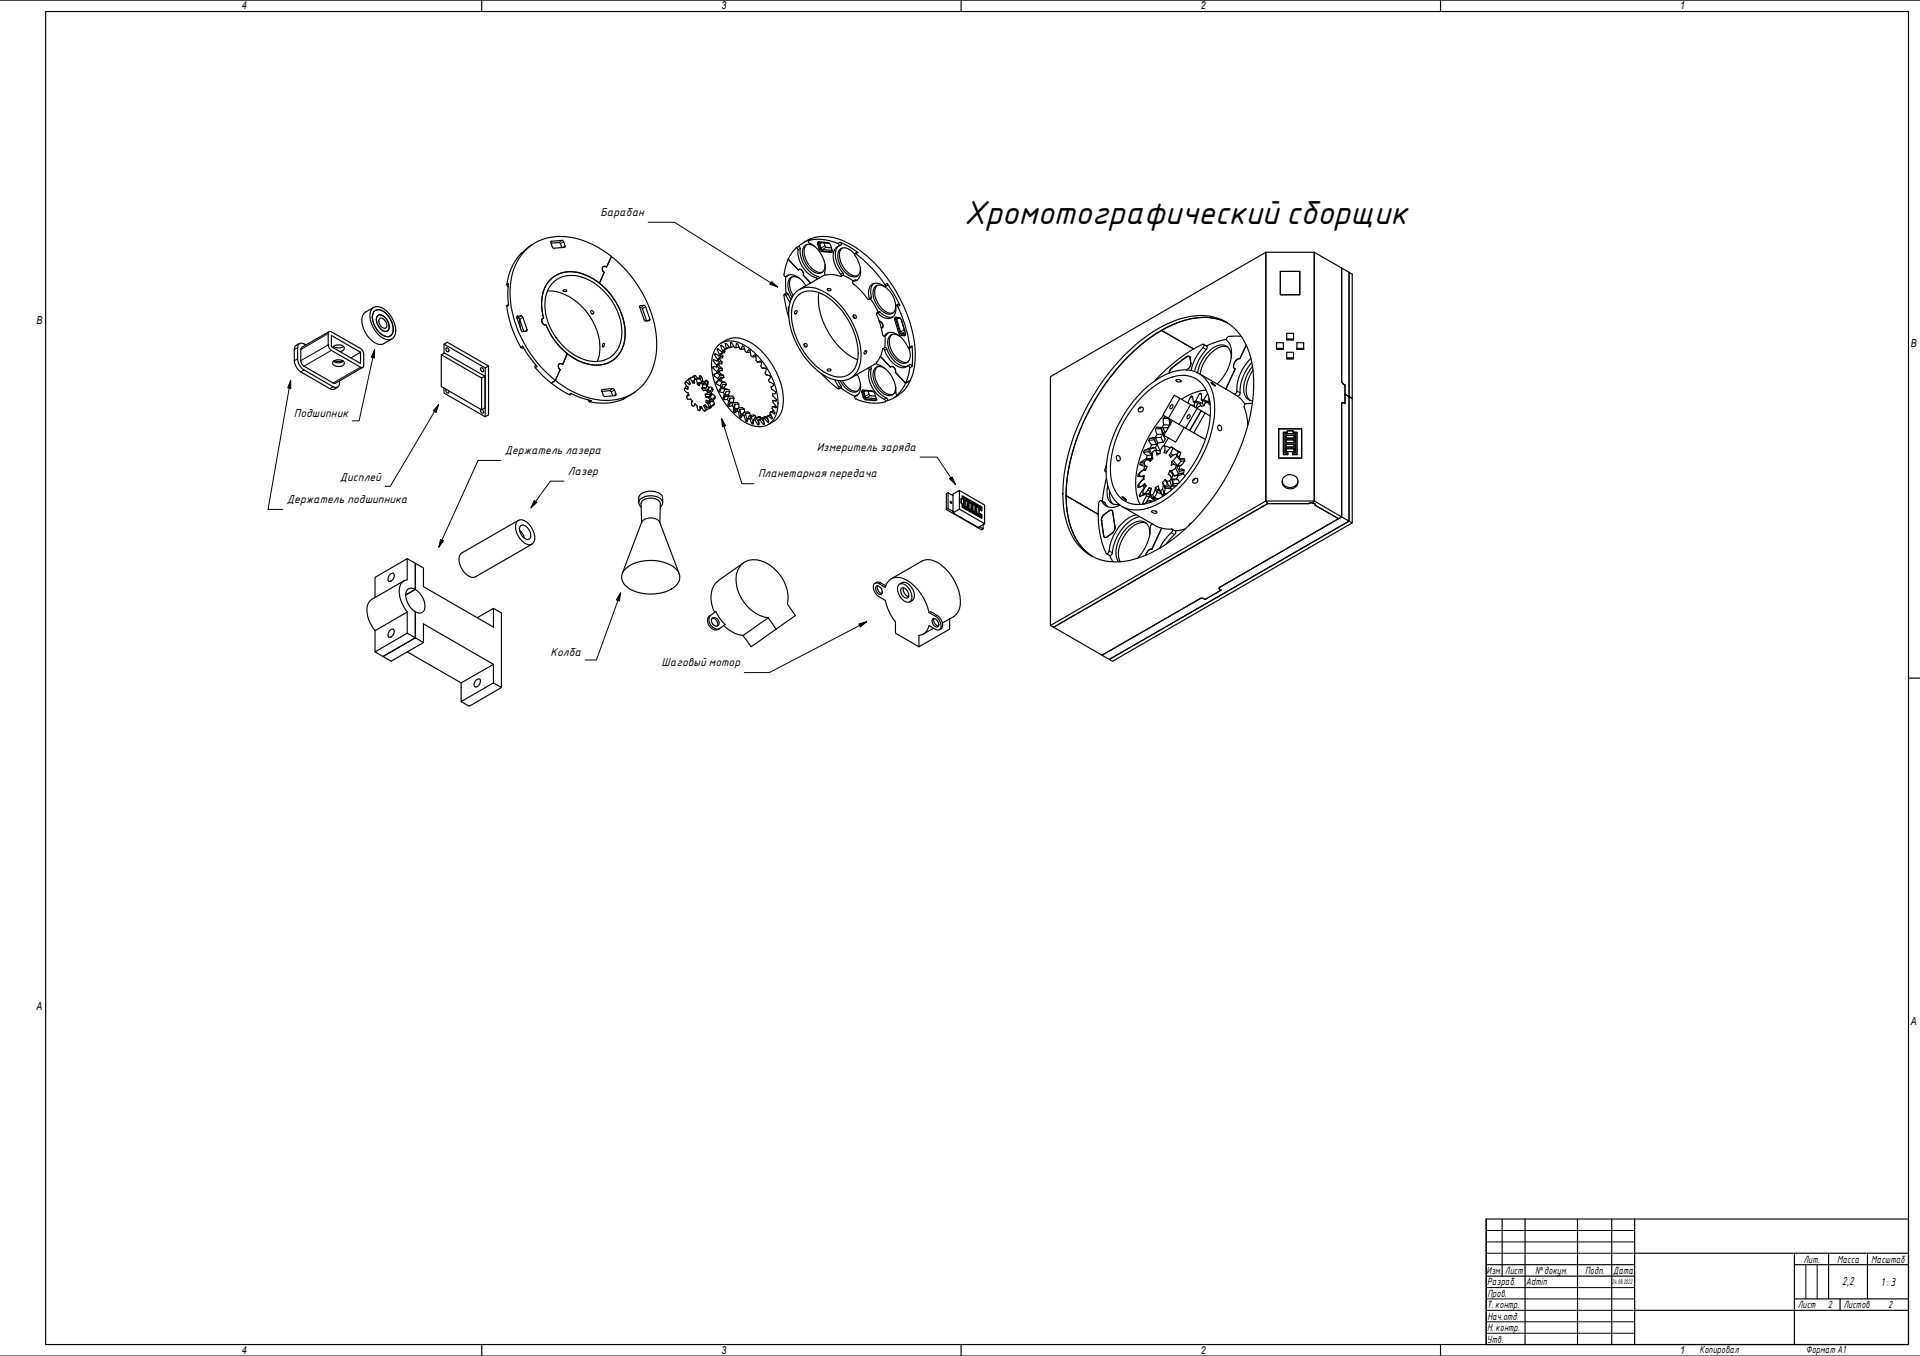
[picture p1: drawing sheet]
<svg xmlns="http://www.w3.org/2000/svg" width="841mm" height="594mm" viewBox="0 0 841 594" stroke-linecap="round" stroke-linejoin="round" font-family="sans-serif">
<defs><g id="words">
<text font-size="14" x="422.3" y="98">Хромотографический сборщик</text>
<g font-size="4.9">
<text x="807" y="563">2,2</text>
<text x="823.8" y="563.2">1: 3</text>
</g>
<g font-size="4.8">
<text x="106" y="4.1">4</text>
<text x="316" y="4.1">3</text>
<text x="526" y="4.1">2</text>
<text x="736" y="4.1">1</text>
<text x="263" y="94.6">Барабан</text>
<text x="16" y="142.1">B</text>
<text x="837" y="152.1">B</text>
<text x="128.7" y="182.7">Подшипник</text>
<text x="357.8" y="197.5">Измеритель заряда</text>
<text x="221.1" y="198.9">Держатель лазера</text>
<text x="248.7" y="208">Лазер</text>
<text x="332" y="209.1">Планетарная передача</text>
<text x="148.8" y="210.8">Дисплей</text>
<text x="125.6" y="220.4">Держатель подшипника</text>
<text x="241.1" y="287.4">Колба</text>
<text x="289.8" y="291.9">Шаговый мотор</text>
<text x="16" y="442.6">A</text>
<text x="837" y="449.1">A</text>
<text x="106" y="593.1">4</text>
<text x="316" y="593.1">3</text>
<text x="526" y="593.1">2</text>
<text x="736" y="593.1">1</text>
</g>
<g font-size="4.4">
<text x="790" y="553.2">Лит.</text>
<text x="804.7" y="553.1">Масса</text>
<text x="819.7" y="553.1">Масштаб</text>
<text x="651.1" y="558.1">Изм.</text>
<text x="651.4" y="563.2">Разраб.</text>
<text x="659.2" y="558.1">Лист</text>
<text x="668.4" y="563.2">Admin</text>
<text x="672.5" y="558">№докум.</text>
<text x="694.4" y="558.2">Подп.</text>
<text x="706.6" y="558.2">Дата</text>
<text x="651.6" y="568.1">Пров.</text>
<text x="651.3" y="573.2">Т. контр.</text>
<text x="787.5" y="573.2">Лист</text>
<text x="800.7" y="573.1">2</text>
<text x="807.5" y="573.2">Листов</text>
<text x="827.1" y="573.1">2</text>
<text x="651.5" y="578.1">Нач.отд.</text>
<text x="651.4" y="583.2">Н. контр.</text>
<text x="651.3" y="588.2">Утв.</text>
<text x="744.5" y="592.8">Копировал</text>
<text x="791" y="592.7">Формат A1</text>
</g>
<text font-size="2.8" x="706" y="562.6">24.08.2022</text>
</g></defs>
<g fill="none" stroke="#000" stroke-width=".51">
<path d="M228.1 111.2a23.4 23.4 0 0 0-6 13.9l.5 .5M228.1 111.2h.1M232.8 107.4l-4.6 3.8M241.4 106.5l3.6-.2 1.1 2.2M241.4 105.8l5-.5 .5 .5 .6 2.4-5.1 .5-.5-.5-.7-2.1zM267.8 112.4a50.7 50.7 0 0 1 19.7 41.9 21.9 21.9 0 0 1-17.1 20.7 33.8 33.8 0 0 1-27.1-8.3M267.8 112.4l-2.1 4.7a1.15 1.15 0 0 0-1.7-.1 1.15 1.15 0 0 0 .1 1.7l.6 .7-2.1 4.7M267.8 112.4a34.4 34.4 0 0 0-27.1-8.4 21.6 21.6 0 0 0-17.1 20.7 49.8 49.8 0 0 0 18 40.6l1.7 1.4M345.2 113.6l-.9 2.5-.9 4.2 .3 .8 .5 .1M345.2 113.6l4.5 4.7a1.54 1.54 0 0 1 1.7 .1 1.54 1.54 0 0 1 .6 1.5l-.1 .7 3.2 3.4M345.2 113.6l2.7-4.2 1-.9 .5 .5a12.9 12.9 0 0 0 8.4 12.9l.2 .4M348.7 108.6l1-.6 .7 .4a12.9 12.9 0 0 0 8.3 12.9l.3 .5"/>
<path d="M352.2 106.1a18.7 18.7 0 0 1 19.8 .7 61.2 61.2 0 0 1 27.7 38.8 34 34 0 0 1-.9 21.1M353.3 107.2a7.1 7.1 0 0 0 .8 8.6 6.1 6.1 0 0 0 6.2 3.4M354.2 105.4l1-.5-2.4 .9-3.1 2.2M354.3 105.4a18.8 18.8 0 0 1 13.2 1.6l.1 .5a4.9 4.9 0 0 0-2.4 6.5 17.1 17.1 0 0 0 3.4 6.6l-.2 .5a13.7 13.7 0 0 0-6.8-.7l-.3-.5a13.1 13.1 0 0 0-7.1-13.7zM356.7 107.9a3.1 3.1 0 0 0-3.7-.6 3.1 3.1 0 0 0-1.5 3.4 10.2 10.2 0 0 0 6.8 9.1 3 3 0 0 0 3.1-3.9M358.3 106.1l.4-.2 4.3 .5 .9 1.2 .5 2.8-4.7-.3-.8-.8-.7-2.3zM358.6 105.9l.7 3.1 .9 .9 4.2 .4M360.9 106.4l.7 1.8 2.6 .4M363.3 106.7l-4-.4-.3 .3 .7 2.3 .4 .4 4.4 .3M367.2 107.9a7.2 7.2 0 0 0-.1 8.3l2.4 4-1.1 .9M367.5 107.8l1.1-.8-.6-.9 1.6 .7 6.2 3.9-.4-.2-.9 .6M368.8 108.7a6.1 6.1 0 0 0-.1 7 8 8 0 0 0 6.5 5.2l.5-.2"/>
<path d="M374.3 111.4a4.9 4.9 0 0 0-6.1-2.4 5.8 5.8 0 0 0-.3 7 7.3 7.3 0 0 0 7.1 5.2l.9-.6 .7-1 .3-2.2M374.4 111.2l.1-.1a49 49 0 0 1 13.4 14.1l-.2 .4a5.3 5.3 0 0 0-6.1-.7 7.4 7.4 0 0 0-.9 6.3l-.5-.1-3.1-3.7-3.3-3-.4-1a3.9 3.9 0 0 0 3.5-5.1 16.3 16.3 0 0 0-2.6-6.9zM554.5 110.5v109h21.2v-109M554.5 110.5v109l.8 1.1-93.8 54.2M554.5 110.5l-94.4 54.5v109l1.4 .8M554.5 110.5h21.2M560.8 118.9h8.5v10.3h-8.5zM560.8 118.9h8.5v10.2h-8.5zM575.7 110.5v109l-.6 .9-.9-.1M575.7 110.5l12 6.9v49.6M590.9 119.3l1.4 .8v54.5l-1.4-.8zM162.9 135.4a4.3 4.3 0 0 1 6.3 .8 10.8 10.8 0 0 1 3.6 11.1 3.8 3.8 0 0 1-6 .2 11.8 11.8 0 0 1-4.5-11.1z"/>
<path d="M163.7 134.7l-3.6 2a5.7 5.7 0 0 0-1 7 9.6 9.6 0 0 0 8.2 7.2l4.4-2.4M164.3 136.1a4.9 4.9 0 0 1 6 2.6 7.8 7.8 0 0 1 1.5 7.7 2.9 2.9 0 0 1-4.7 .1 9.9 9.9 0 0 1-3.8-8.7zM165.4 138.3a2.66 2.66 0 0 1 4 1.6 3.5 3.5 0 0 1 0 5.3 5 5 0 0 1-4-6.9zM166.4 139.4a2.89 2.89 0 0 1 2.6 4.3 2.89 2.89 0 0 1-2.6-4.3zM222.8 133.4l-.7 .4a41 41 0 0 0 6.4 18.7l.8-.3M222.8 124.2l-.4 3.7 .4 5.8M226.4 138.7l1.9-.3 .6 .3 2 5.8-.1 .6-1.8 .2-.6-.4zM226.5 139.4l1 .3 1.9 5.5M227.6 139.9l.4 3.8M239.8 127.5a22.3 22.3 0 0 1 18.5 11 21.8 21.8 0 0 1 3.3 19.8M241.3 122.3a14 14 0 0 1 16.1-1.4 29.1 29.1 0 0 1 16.3 27.8 12.6 12.6 0 0 1-17.3 10.5 29.2 29.2 0 0 1-17.2-16.7 1.66 1.66 0 0 1-1.8-1.1 1.66 1.66 0 0 1 .7-2 17.4 17.4 0 0 1 3.2-17.1zM242.1 124a12.7 12.7 0 0 1 15.3-1.6 26.7 26.7 0 0 1 14.9 25.3 11.6 11.6 0 0 1-16.6 9.8 26.5 26.5 0 0 1-16.8-26.9l1.1-3.7z"/>
<path d="M246.6 127.2a.83 .83 0 0 1 .9-.3 .83 .83 0 0 1 .7 .7l-1.2 .1zM258.9 136.1a.76 .76 0 0 1 1.1 .4 .76 .76 0 0 1-.6 1l-.6-.7zM262.6 124.1a28.1 28.1 0 0 1 10.9 25.6 12.4 12.4 0 0 1-16.7 9.6l-4.2-1.7-4.1-2.6M262.6 124.1a18.9 18.9 0 0 0-17.4-4.3 13.7 13.7 0 0 0-7.9 15l.8 4.6a1.66 1.66 0 0 0-.7 2 1.66 1.66 0 0 0 1.8 1.1M280.2 134.1l2.3-.2 2.2 6-.2 .5-2.1 .1zM280.3 134.8l1 .2 2 5.6M343.5 128.9l1.2-.5 .4 .2 1.4 2.6M344.2 121.3l.1 7.2M344.2 121.2a4.8 4.8 0 0 1 6.4 1l2.5 3M345.4 120.5l-1.2 .8M345.6 134.4l-.4 .5 .3 1.2M346.1 132.4l-2-3.2-.6-.3 .9 6.3 1.1 3.9"/>
<path d="M346.9 121.3a6.8 6.8 0 0 0 .5 8.1M348.4 136.3l.4-.2a.78 .78 0 0 1 .2 .9 .78 .78 0 0 1-1 .4zM348.4 128.3a9.7 9.7 0 0 1 12.3-.6 34.5 34.5 0 0 1 16.4 29.1 9.4 9.4 0 0 1-8.2 10 19.6 19.6 0 0 1-14.1-7.5 33.5 33.5 0 0 1-9.2-24.8l1-3.5zM349.2 129.8a9.3 9.3 0 0 1 11.8-.5 31.8 31.8 0 0 1 14.9 26.8 8.5 8.5 0 0 1-8.2 9.1 19.4 19.4 0 0 1-13.4-8.1 29.5 29.5 0 0 1-7.3-22.4l.6-2.2zM350.3 122a3.2 3.2 0 0 0-3.9-.4 3.2 3.2 0 0 0-1.3 3.7l.6 2.5 1.3 2.5M352 125.8l.7-.4-2.6 1.5M358.7 128.2a30.6 30.6 0 0 0 10.3 25.1l3.3 2.6 3.4 1.7M361.6 120.4l-9 5M362.4 126.7a.88 .88 0 0 1 .9-.3 .88 .88 0 0 1 .7 .7 .9 .9 0 0 1-.9 .3 .9 .9 0 0 1-.7-.7zM369.3 120.6l4.5 2.5M373.7 138.5l.6 1M375.7 122.5l-1.2 .2-1 .6"/>
<path d="M381.3 130.8l3.4 6M382.7 124.2a7.1 7.1 0 0 0-1.1 6.3l-1 .7M383.5 125.4a4.1 4.1 0 0 1 5.5 1.4 9.4 9.4 0 0 1 2.9 9.4 3.1 3.1 0 0 1-4.9 .6 9.9 9.9 0 0 1-4.2-10.5zM384 137.2l.2-.1a6.5 6.5 0 0 0 6.4 2.1 5.8 5.8 0 0 0 1.9-5.4h.2a46.5 46.5 0 0 1 5.7 18.7l-.6-.2a10.3 10.3 0 0 0-7.9-6.7l-1.7 .6-1 1.1-.5-.6-.7-3a1.19 1.19 0 0 0 .9-1 1.19 1.19 0 0 0-.6-1.2l-1.2-.8zM384 137.1l1.1-.5a6.7 6.7 0 0 0 6 2.2M384.2 125a7.1 7.1 0 0 0 .9 8.6 6.1 6.1 0 0 0 6.1 3.5M387.7 125.6l1.1-.7-.2-.7 2.4 3.7 3.1 5.8-.7-.4-.9 .5M392 139.2h2.1l.7 .9 1.8 5.9 .1 .7-.3 .3h-1.6l-1.1-1-1.8-5.9zM392.4 139v.9l1.7 5.9 .9 .8 1.6 .2M394.4 139.5l-1.5-.1-.2 .3 1.8 5.9 .6 .5h1.6M394.7 139.9l1.6 5M131.2 150.5l-1.5 .8-.7 1a14.7 14.7 0 0 0 .5 7.9l1.4 2.1 .9 .6 12.7 7.4 1.4 .4 2-1.1"/>
<path d="M134 151.2a2.12 2.12 0 0 0-3.5 .2 16.5 16.5 0 0 0 .4 8l1.4 2.1 .9 .6 12.7 7.4a1.72 1.72 0 0 0 2 .1 1.72 1.72 0 0 0 .8-1.8v-1M144.2 145.3l-12.1 6.9-.3 .9v4.9a2.81 2.81 0 0 0 1.4 2.4l13.2 7.6 12.5-7.1M144.2 145.3l1 .1 12.7 7.3a3 3 0 0 1 1.4 2.5v4.9l-.4 .8-.5 .2-13.2-7.6-1-1-.4-1.4v-5zM145.2 147l12.7 7.3v4.9l-12.7-7.3zM145.7 152.2a3.4 3.4 0 0 1 5.1 0 1.64 1.64 0 0 1-1.9 1.8M145.9 158.5a3.2 3.2 0 0 1 5 .6 3.1 3.1 0 0 1-5.2 0zM146.1 151.7a3.7 3.7 0 0 0 4.3 0M146.1 158.3l2.2 .7 2.1-.7M146.2 158.2h4.2M157.9 154.3l-4.2 2.5M193.3 155.4l17.6 10.2 1.5-.8v13.9l-1.5 .8-17.6-10.2v-13.9l1.4-.7 17.7 10.1M194.5 150.8l1.5-.8 18 10.4-1.5 .8z"/>
<path d="M194.5 150.8v3.9M195.4 152.4l.3-.1a1.29 1.29 0 0 1 .8 1.7l-.3 .1a1.33 1.33 0 0 1-.8-1.7zM228.9 151.6l2.3 3.8 4.1 5.2M239.2 142.5a31 31 0 0 0 9.3 12.5M248.5 155l-2.1 4.7a1.17 1.17 0 0 0-1.7-.1 1.17 1.17 0 0 0 .1 1.7l.6 .7-2.1 4.7M264.2 150.7l.2-.2a.7 .7 0 0 1 .4 .8 .7 .7 0 0 1-.9 .5zM312.4 158.1l1.5 1.8M312.4 158.1l.1-.5 1.6 .6M312.8 157.7l-.4 .4M313 155.4l1.3 2.1M313 155.4l.2-.4 1.7 .9M313.4 155l-.4 .4"/>
<path d="M314.1 153.1l1.1 2.3M314.1 153.1l.3-.3 1.6 1.3M314.2 151.7a9 9 0 0 1 11.7-.5 31.2 31.2 0 0 1 14.7 27.9 8.2 8.2 0 0 1-12.4 6.9 31.1 31.1 0 0 1-16.4-28.2l.8-3.4zM314.5 152.9l-.4 .2M314.5 157.8l.7 .7M314.7 159.9l1.6 1.5M315.1 157.2l1.2 1.4M315.2 158.5l-1.3 1.4v.9M315.2 158.5l1.1 .1M315.3 155.6l.4 .5h1M315.7 156.1l-1.4 1.4-.2 .7M315.9 150.3a11.1 11.1 0 0 1 13.9 .4 32.1 32.1 0 0 1 13.3 25.8 10 10 0 0 1-6.6 9.5"/>
<path d="M316 155l.7 1.1M316.3 158.6l-.1 .8h-1.1l-1.2 1.4M316.7 156.1l-.2 .7-1 .1-1.4 1.3M316.7 154.1l-1.8 1.8M317.2 153.4l.4 .6-.9 .1-.2-.3M317.6 154l-.4 .6-.8 .1-1.5 1.2M318.1 152.7l-2.1 1.4M319.4 152.1l-1.8 .8-1.6-1.6-.3 .2 .8 2.2M321.4 151.7l-1.9 .6-1.4-1.9-.4 .1 .6 2.1 .6-.2-2.9 1.7M322.4 152.4l.2-1.9 .4 .1 1 2.2 .7 .3 1.4-.3M323.7 152l-2 .2-1.3-2.1h-.4l.2 2.1M324.7 153.1l.6-1.6 .5 .2 .7 2.3 .7 .5 1.5-.2"/>
<path d="M327.2 154.5l.8-1.3 .5 .3 .3 2.2 .8 .6 1.6-.1M329.6 156.3l1.1-.9 .4 .5 .1 2 .7 .8h1.7M331.9 158.7l.2-.2a.96 .96 0 0 1 1.5 .2M333.6 158.7v.5a1.96 1.96 0 0 0 .3 2.1l1.6 .1M352.2 151l.5 .9M379 153.7l.3-.1a.78 .78 0 0 1 .2 1 .78 .78 0 0 1-1 .4zM383.9 159.1l-8.9 5.2M385.1 140.7a1.96 1.96 0 0 1 1.2 3h-.3zM385.6 156.2l-1.7 2.6 .3 .7a12.9 12.9 0 0 1 8.3 13l.7 .4M385.6 156.2l4.5 4.7a1.51 1.51 0 0 1 1.6 .1 1.51 1.51 0 0 1 .6 1.5l-.1 .7 4.5 4.7M385.6 156.2l1.1-3.4 .6 .3a11.8 11.8 0 0 0 7.5 8h1.3l1.6-.9M386.7 152.8l1.1-.6 .5 .4a11.2 11.2 0 0 0 8 8l1.2-.2"/>
<path d="M387.7 147.1l-.2 5.2M389.1 145.8l-.8 .9-1 .5M390.7 146.6a7.1 7.1 0 0 0 .8 8.6 6.3 6.3 0 0 0 6.1 3.5M394.1 147.3a3.2 3.2 0 0 0-4-.4 3.2 3.2 0 0 0-1.2 3.8 9.8 9.8 0 0 0 7.1 8.5 3.2 3.2 0 0 0 2.7-4.2l-.6-2.5M398.4 152.5l1.1-.9 .2 7.3-.2 1.7-.7-.9-1.1 .5M492.6 155.5a56.6 56.6 0 0 1 28.4-16.8 21.8 21.8 0 0 1 26.1 15.5 59.4 59.4 0 0 1-1.8 36.3 93.8 93.8 0 0 1-36.1 48.9 36.9 36.9 0 0 1-25.1 6.4 22.3 22.3 0 0 1-16.8-16.7 59.4 59.4 0 0 1 1.6-33.6 99.2 99.2 0 0 1 23.7-40zM508.8 144.8a32.6 32.6 0 0 1 25.4-4.8l3.5 1.4a26.4 26.4 0 0 0-23.4 .6 77.8 77.8 0 0 0-33.4 31.1 87 87 0 0 0-13.9 44.9 32.9 32.9 0 0 0 8.4 23.4l3.1 2.4a27.2 27.2 0 0 1-11.3-21.5l-.2-5.2M508.8 144.8a89.7 89.7 0 0 0-34.1 40 82.1 82.1 0 0 0-7.7 32.3M508.8 144.8l14.1 8.1M520.8 156.2l.4 .2M527.2 150.8l1.4 .9 .2 .7a24.5 24.5 0 0 0-5.6 10.4M537.2 148.6l-4.3 1.2-4.5 1.7"/>
<path d="M537.7 151.9a8 8 0 0 0-7.8 3.3l-1.7 2.3-1.4 2.5-1.1 3.9M539.3 156.9a4.7 4.7 0 0 0-4.6-5.8 14.7 14.7 0 0 0-10.1 12.3M543.7 147.4h-5.5l-.9 .8-.1 .7a9.2 9.2 0 0 1 1.5 10.3l-1 2.9-1.6 2.7-3 3.4M545.9 151.2l-2.8 5.9a3.1 3.1 0 0 0-2.4 4.4l.3 .1-4 8.9M547.9 157a20.5 20.5 0 0 0-6.3 15l-1 .6M548.3 158.8a20.4 20.4 0 0 0-5.2 14l-.6 .6-.5 .1 1.8 1.5 1.5 2.1M559.2 152.6v-2.5h3v3h-3M559.2 153.1h3M562.2 152.6h-3v.5M563.6 148.5v-2.5h3v2.9h-3M563.6 156.8v-2.5h3v2.9h-3M563.6 157.2h3"/>
<path d="M563.6 148.9h3M566.6 148.5h-3v.4M566.6 156.8h-3v.4M568.1 152.6v-2.5h3v3h-3M568.1 153.1h3M571.1 152.6h-3v.5M195.4 170.5a1.18 1.18 0 0 0 1.1 1.7v-1M210.6 179.3a1.19 1.19 0 0 0 1 1.7 1.08 1.08 0 0 0-.3-1.6M210.6 161.2l.3-.1a1.08 1.08 0 0 1 .5 1.8 1.29 1.29 0 0 1-.8-1.7zM210.9 165.6v13.9M212.5 161.2v21.4M214 160.4v21.4l-1.5 .8-18-10.4v-2.2"/>
<path d="M234.8 160.1l-.5 .3 .2 .7 2.7 3 4.3 3.8M241.5 167.9a23.5 23.5 0 0 0 8.2 5l.6-.4M243.3 166.7l-1.8 1.2M250.1 172.3l3.6 1.7 5.4 1.5M263.7 171.5l3.6-.3 1.1 2.3M263.7 170.7l5-.4 .5 .5 .6 2.3-5.1 .6-.5-.5-.7-2.2zM273.9 174.3a21.2 21.2 0 0 1-16.1 1.4l-.1-.5M278.3 171.7l-4.4 2.6M300.3 167.3l1.2 .8M300.7 169l-.9 1.3v.7l1.7 1.1 .3 1.1-.4 .1 .3-.5M300.9 170.3h-1.1M301.4 169.6l-.1 1-.4-.3z"/>
<path d="M301.4 173.3l-.7 .7 .4 .8 .9 .2 .6-.2 .7 1-.3 .4M301.6 172.3l-.7 1.5M301.7 166.2l-1.7 1.6 1.4 1.8M302.1 165.8l-.4 .2M303 176.1v1.4l.5 .5 .8-.5M304 165.1l.6 .9M304 165.1l.5-.7 1 1.4M304 165.1l-1.9 .7 1 1.4M304 166.8l-.9 .4 .3 .6 .7-.3M304.3 166l.6 .3M304.4 176.9a1.2 1.2 0 0 1 1 1.6l.4 1.2 .6 .2M304.4 176.9l-.1 .6 .2-.5"/>
<path d="M304.5 164.4l-2.8 1.6 .2 1.2 .6 .9-.6 .5-.4-.5 .6-.5M304.5 177l-.2 .5M306.6 164.6l-.3 1-2 .4-.1 1.9-.8-.1M306.6 178.7l-.2 1.2M306.6 164.6l.6 .3M306.6 164.6l-.5 1.1M306.8 166l.4 1.5M306.8 166l.4-1.1 .6 1.6M306.8 166l-1.9 .3 .5 1.5M307 178.2l-.4 .5-.1-.6 .8 .1 .2 .6M307.1 167.9l.6 .6M307.2 167.5l-1.8 .3v.6l1.2-.2"/>
<path d="M307.2 178.2l-.7 1.7M307.2 167.5l-.1 .4M307.4 170.2l.7 1 .6-.3 2.5 .6M307.5 178.8l1 1.3 .5-.1M307.5 178.9h-.6M307.7 169.8l1.7 .1-2 .3zM307.8 167l.7 .5M307.8 167v-.5l-.6 1M307.8 167l-.6 .9M308.4 168l.3-.9 .9-.6-.5 1.5h-2.2l-.6 1-.9-.6M308.6 178.5l.4 1.5 .6-.5M308.9 172.8l.3 1.1"/>
<path d="M308.9 177.5l-.6 .3 .3 .7 .8-.5 .2 1.5 1.7-1M309.6 168.6l-.2 1.3M309.6 168.6l.5-1.5v1.1l-.7 1.6M309.6 168.6l-1.9-.1v1.3M309.6 166.5l.5 .6M309.6 171.2l.3 .7M309.7 174l1.1 .9 1.3 .3M309.8 171l1-1.4-.7 1.4M309.8 176.7l.5 .7a.83 .83 0 0 0 .4 .8 .83 .83 0 0 0 .8 0M309.8 168.9l.7 .9M310.6 175.8l-.3 .3 .4 .5 .8-.7M310.6 178.2l-.1 .5"/>
<path d="M310.8 169.6l1.1 .2-.7 1.7-2.4-.6M310.8 174.9l.2 .8M311.5 172.3l-1 1.6 .5 .2 1-1.5-.5-.1M311.5 172.2l-.5 .6h-2.1h1.6M311.5 172.2l-1.6-.3-.6 .8M311.9 169.8l.4 .8M312 172.6l1.2 1-1.1 1.6-1.1-1.1-1.8-.2h1.3M312.1 175.9l-2-.2-.7-.3-.2 .9M312.3 161.2l1.6 1.6M312.3 170.6l-.8 1.6M312.3 170.6l-.4 .8M312.4 175.6l.6 1.2-1.5 1.4-.8-1.6-.9 .1-.6-.4 1.1-.2"/>
<path d="M312.7 160.6l-.4 .6M312.8 164.6l1.7 1.2M313 176.8l-.2 .5a2.15 2.15 0 0 1-3.3 .9l-.7-.9-.5 .5M313.2 173.6a2.21 2.21 0 0 1-1.5 2.3l-1.4-.2M313.2 163.8l-.4 .8M313.8 168.1l1.7 .8M313.9 160.8l-1.6-.1v.5M314.1 163.7l-1.4 .3 .1 .6M314.1 160.4l1 .9M314.3 163.4l1.2 .9M314.4 166.9l-.6 1.2M314.8 166.8l-1.2 .7 .2 .6"/>
<path d="M314.8 162.7l.4 .5-.7-.1M314.8 166.7l1.6 .7M315.1 161.3l-1.2 1.5 .2 .9 1.1-1.5 1.2 .1-.1-.9M315.1 161.3l1.2 .1M315.2 163.2l1.7 1.2M315.2 171.6l1.7 .4M315.2 166l.7 .2M315.5 164.3l-1 1.5 .3 1M315.5 164.3l1.4 .1M315.8 169.9l-.9 1.1 .3 .6M315.9 166.2l.2 .5-1.2-.2M315.9 170l1.7 .5"/>
<path d="M315.9 170l-.7 1.6M316.1 166.7l1.7 .8M316.1 169.5l1.2 .2M316.4 167.4l-.9 1.5 .3 1M316.4 167.4l1.4 .1M316.4 162.3l-1.4 .4M316.9 164.4l.2 1-1.4-.1-.9 1.5M317.1 175h1.5M317.1 165.4l-1.2 .8M317.3 169.7l.3 .6-1.7-.3M317.4 172.9l-.7 1.6M317.4 172.9l1.7 .2"/>
<path d="M317.6 170.3l1.2 .3M317.6 170.5l1.6 .2 .5 .9-1.6-.1-1.4 3 .4 .5M317.6 170.5l-.7 1.5 .5 .9M317.7 173.5h1.6M317.7 173.5l1.3 .1M317.7 173.5l-.6 1.5M317.8 167.5l.4 1.1-1.5-.2-.9 1.5M318.2 168.6l-.9 1.1M319.1 173.1l.2 .4M319.2 175.8l-.3 1.8M319.3 173.5l1.7 .1 .6 .9-1.8-.1-.6 1.4M319.3 173.5l-.7 1.5 .6 .8"/>
<path d="M319.5 176.1l-.6 1.5 .4 .5M319.5 176.1l1.7 .1M319.7 171.6l-.6 1.5M319.8 174.5l-.3 1.6M320.7 177.6l-1.4 .5M321.2 176.3l-1.4 .3-.5 1.5M321.2 176.3h1.8l.7 .8h-1.8M321.2 176.3l-.5 1.3 .6 .8M321.2 176.2l.1 .1M321.3 178.4l.1 2M321.6 174.5l-.4 1.7M321.9 179l-.5 1.4 .4 .4"/>
<path d="M321.9 179h1.2M321.9 177.1v1.9M321.9 177.1l-.6 1.3M322.9 179.9l-1.1 .9M323.5 178.7l-1.2 .8-.5 1.3M323.5 178.7l1.7-.1 .8 .6-1.8 .2M323.5 178.7l-.6 1.2 .8 .7M323.7 177.1v1.6M324.2 179.4l.3 2.1M324.2 179.4l-.5 1.2M326 179.2l.2 1.4M333.9 161.3a1.13 1.13 0 0 1 1.6 .1 1.13 1.13 0 0 1-.2 1.6l-.2 .4 .5 .8 .5 .1"/>
<path d="M335.6 164.2l1.6 .5a1.18 1.18 0 0 1-.6 1.7l.4 1 1.7 .8 .2 .6-1.2 .7 .3 1 1.7 1.2 .1 .5-1.4 .4 .1 .9 1.7 1.6M338.3 178.2l-.2 .7 1.4 2-.2 .4-1.7-.9M338.6 175.5v.9l1.4 1.8v.5l-1.7-.5M338.6 175.5h1.1M338.8 179.9l-.3 .3M339.3 178.1l.7 .3M339.3 178.1l-1 .1M339.7 177.7l-.4 .4M340.2 175.1l-.5 .4 .3 .1M340.2 175.1a.9 .9 0 0 1-.7 .7 .9 .9 0 0 1-.9-.3M359.7 163.6l4.3 4.3 3.5 2.5v-.6l-1.7-3.3M362.4 161.9a.88 .88 0 0 1 .9-.3 .88 .88 0 0 1 .7 .7 .9 .9 0 0 1-.9 .3 .9 .9 0 0 1-.7-.7z"/>
<path d="M367 166.7l1.6 2.8-1.1 .8M368 166.8a7.9 7.9 0 0 0 6.6 5 3.3 3.3 0 0 0 2.3-3.8M368.2 169.9l6.3 3.7 1.2-.6M368.9 166.8a7.2 7.2 0 0 0 6.8 4.5M374.4 164.6l.7-.4-2.6 1.5M377.6 171l.4-.1 4.3 .5 .9 1.2 .5 2.8-4.7-.3-.8-.8-.7-2.3zM378 170.9l.5 2.7 .7 1 .5 .3 4 .4M380.2 171.4l.7 1.7 2.6 .5M380.4 161.1l.2 .3a12.9 12.9 0 0 0 4.6 12.2l2.3 1.4 .4 .8a16.5 16.5 0 0 1-13.4-1.3l-.2-.6a4.8 4.8 0 0 0 2.5-6.2l-1.3-3.7M381.4 160.6l.2 .5a12.7 12.7 0 0 0 7 13.6l.2 .7-1.1 .7M382.6 171.6l-3.9-.4-.4 .3 .7 2.4 .4 .3 4.4 .3M384.2 160.8a6.6 6.6 0 0 0 .4 7.8 6.8 6.8 0 0 0 6.6 4.2"/>
<path d="M387.7 161.5a3.1 3.1 0 0 0-3.7-.6 3.1 3.1 0 0 0-1.6 3.3 10 10 0 0 0 6.9 9.1 2.99 2.99 0 0 0 3-3.8M393.2 172.9l.9-.6-1.9 1.7-3.5 1.5M396.7 167.9l-1.9 3.2-1.6 1.8M397.7 160.2l.7 .4 .1 .5-.5 3-1.3 3.8M398.8 166.7a14.7 14.7 0 0 1-7.2 7.6M398.8 166.7l-2.1 1.2M499.2 178.5a1.11 1.11 0 0 1 1.7 .9 1.11 1.11 0 0 1-1.5 1.1 1.02 1.02 0 0 1-.9-.9 1.02 1.02 0 0 1 .7-1.1zM499.6 172.2a29.8 29.8 0 0 1 19.4-10.2 13 13 0 0 1 12.7 12.2 44.6 44.6 0 0 1-7 29 42.9 42.9 0 0 1-22 19.5 12.7 12.7 0 0 1-17.4-9.6 41.2 41.2 0 0 1 5.4-28.5l4-6.6zM499.7 174.3a28 28 0 0 1 18.7-9.9 11.8 11.8 0 0 1 11.3 10.5 42.3 42.3 0 0 1-9.1 31.6 33.6 33.6 0 0 1-19.9 14.4 11.5 11.5 0 0 1-13.6-9.4 38.8 38.8 0 0 1 5.5-27.4l2.6-4.1zM499.8 178.3l-1.2 .9M512.9 177.6l.6-.3a.98 .98 0 0 1 .1 1.2 .98 .98 0 0 1-1.1 .4l-.1-.6zM513 161.5l6.7-5.2a.95 .95 0 0 1 1-.3 .95 .95 0 0 1 .6 .8 4.7 4.7 0 0 1 0 3.9l-1.4 1.4 1.3-1.3a4.6 4.6 0 0 0 .1-3.9 .91 .91 0 0 0-.7-.8 .91 .91 0 0 0-1 .3l-6.3 4.8-.7 .8-.5 1.4z"/>
<path d="M515.1 166.5a1.57 1.57 0 0 1 2.3 .7 1.47 1.47 0 0 1-2.3-.7zM516.8 174.5l-2.5-1.4-4.9 8.7 2.4 1.4M516.8 174.5l4.7 2.8M516.8 174.5l-5 8.7M521.5 173.8l-1.1 2.8M521.5 173.8l.6-.3 .6 2.6M521.5 173.8l.8 .2M521.5 177.3l-5 8.7-4.7-2.8M521.5 177.3l2.9 1.6M521.7 162.3a26.2 26.2 0 0 1 5.7-10.8l-.4-.7a66.3 66.3 0 0 0-21 15.9M521.8 177.5l1.2 .2M522.7 176.1l2.8 .7 .8 1.3 1.1-.3"/>
<path d="M522.7 176.1l1.1-.4 2.7 .8M523 177.7l.3 .6M523.4 176.2l-.4 1.5M524.4 178.9l1.8 1-5.1 8.7-1.7-1zM524.6 176.6l-.7 2.1M525.1 163.6l15.5 9M525.5 172.4l-1.7 3.3M525.5 172.4l.6-.1 .1 2.9M525.5 172.4l.7 .2M526 177.6l-1.9 1.2M526.2 175.2h1l2.7 1M526.2 175.2l2.7 1"/>
<path d="M527 175.5l-.5 1 .9 1.3M528.2 175.9l-.8 1.9M528.3 170.9l-3 .5-3 1-4.8 2.6M528.9 176.2l1.2 1.1M528.9 176.2l-1.1 .5M529 172.4l-1.8 2.8M529.6 174.5l-.1 .8 .3 .2-.3-.2M529.9 176.1l.1 .1M530.5 167.5l1.6 1.1 .3 .5-1.3-.7zM540.6 172.6l1.4 .9M548.6 176.6l-2.9 .2-.8 1.3 1.3 4.8 .3 3.5M548.6 160.6a13.7 13.7 0 0 0-3.2 12.8 3.8 3.8 0 0 0 3.3 2.2"/>
<path d="M548.8 162.3a13 13 0 0 0-2.3 11.7l1 1.4M587.7 167l.8 1.2M587.7 167v-49.6l3.2 1.9v54.5M587.7 176.8v49.7l-53.5 30.8M588.5 168.2l.7 .5v8.1l-.7-.4M588.5 176.4h-.6l-.2 .4M588.5 168.2l.7 .5v4.1l1.7 1M590.9 173.8v54.5l-105 60.6 1.4 .8 105-60.6-4.6-2.6v-49.7M590.9 173.8l1.4 .8v54.5M590.9 173.8v54.5l-105 60.6-3.2-1.8M590.9 173.8l-1.7-1v4l-.7-.4M323.7 180.6l.3 2.2"/>
<path d="M324.5 181.5l-.5 1.3 .4 .3M325.3 181.8l-.9 1.3M325.4 181.5h-.9M325.7 180.9l-1.3 2.2M326.1 182.3l.6 2.2M326.6 181.2l1.8-.3-.7-.5-1.9 .3-.5 1.1 .8 .5M326.6 181.2l.6 2.2M326.6 181.2l-.5 1.1M327.2 183.4l-.5 1.1 .5 .3M327.6 183.9l-.4 .9M327.7 183.4h-.5M327.7 183.2l-.5 1.6"/>
<path d="M328.4 180.9l.3 1.2M328.5 183.5l.9 2.1M329 182.5l1.8-.4-.7-.3-1.9 .4-.5 1 .8 .3M329 182.5l.9 2.3M329 182.5l-.5 1M330.1 183.9l-.2 1.9-.5-.2 .5-.8M330.1 184.7l-.2 .1M330.8 184.1l1.2 2.1M330.8 182.1l.4 .9M331.3 183.3l1.8-.6-.7-.2-1.8 .6-.5 .8 .7 .2M331.3 183.3l1.1 2M331.3 183.3l-.5 .8"/>
<path d="M332.3 184.1l.1 2.1h-.4l.4-.7M332.9 184l1.5 1.9M333.1 182.7l.3 .5M333.6 183.4l1.7-.7-2.4 .7-.6 .7 .6-.1M333.6 183.4l1 1.5M333.6 183.4l-.7 .6M334.3 183.6l.5 2.2-.4 .1 .3-.3M335.3 182.7l.2 .2M335.5 182.9l1 1.2M335.5 182.9l-.7 .5M336 182.6l.7 2.2-.3 .2-1.6-1.6M336 182.6l-1.7 1 .5-.2"/>
<path d="M336 182.7l-.5 .2M336.4 182.2l-.4 .4M337.2 181.8l.9 .9M337.2 181.8l-.8 .4M337.6 180.4l-.4 .5 1.1 2.3-.2 .3-1.7-1.3M337.6 181.6l-.4 .2M338.5 180.2l.9 .7M338.5 180.2l-.9 .2M489.3 199.6a1.16 1.16 0 0 1 1.4 1 1.16 1.16 0 0 1-1.1 1.3l-.7-1.2zM500.9 198.2l1.6 1.4M503.2 192.9l1.2 2M503.6 196.9l1.1 2.4-1.5-1.5-2.3 .4"/>
<path d="M503.6 196.9l-2.4 .4-.3 .9M503.8 196.3l-2.6 1M504.7 199.4l-2.2 .2-.4 1.4M505.7 192.6l1.1 2.1M505.7 192.6l.6 1.4M505.7 192.6l-2.5 .3M505.8 197.3l.9 1.2M506 191.7l-2.4 .4M506.1 196.1l-2.5 .8M506.1 187.9l.8 2.4M506.1 196.1l.6 1.2M506.1 196.1l-2.3 .2"/>
<path d="M506.2 191.8l-2.6 .3-.4 .8M506.5 191.7l-.3 .1 1 2.4M506.6 187.2l2.2 .2M506.7 187.2l-.6 .7M506.8 194.7l-2.4 .2-.6 1.4M506.8 194.7l1.1 2.2-.2 .5M507.2 194.2l-.3 .6M508.3 197.5l-2.5-.2a2.74 2.74 0 0 0-.8 3.5l-1.2 1.4-.4-.5h.8M508.7 187.7l1 2.3 .5-.8M508.7 187.7l.7 2.5M508.7 187.7l-2.6 .2M508.8 187.4h2.6l.2 .3"/>
<path d="M509.4 190.2l1 2.2-.8 1.4-1.1-2.2-2.5 .1M509.4 190.2l-2.5 .1-.9 1.4M509.5 187.4l.7 1.8h.5M509.5 183.4l.3 2.8M509.5 183.4l.6-.7 1.9 .9M509.6 193.8l-2.4 .4M509.7 182a46 46 0 0 0-12.1 32.6 16.7 16.7 0 0 0 1.8 6.4M509.7 190l.3 1.6M510.2 195.3v2.1M511.3 197.8l-1.1-.4-.4 .9 1.1 .2 .8-1.4 1.4-1.3 4.1 2.5M511.7 183.3l-2.2 .1M511.8 191.9l-2.1 3.5"/>
<path d="M512 183.6h.4M512.2 199.4l.6 1 .7-.7 1.7-.7 2 2.1M512.2 199.4l.6-.8 1.1 .8M512.2 199.4l.9 .7M512.2 183.4l-.2 .2M512.3 183.6l.1 2.6h-2.6l-1 1.2M512.4 183.6l.6 1.6M512.6 196.2l-2.4-.9a2.85 2.85 0 0 0-2 2.5l-.1 .9-1.3 .7-.1-.9 1.3 .2M513.1 195.8l.6 .5M513.5 184.2l-3.7 6.5 5.2 3 3.7-6.5M515.2 199l.2 .8M516.1 198l-.5 1.3"/>
<path d="M516.1 198l1.1 .3-.7 2M516.1 198l-2.4-1.7-.9 2.3M516.5 186l2.9 1.6M520.4 181.9l.6-.3a.98 .98 0 0 1 .1 1.2 .98 .98 0 0 1-1.1 .5l-.1-.7zM527.9 180.9l-5 8.7M530.2 182.3l-4-2.4-5.1 8.7 6.9 4M533.5 186.5a1.21 1.21 0 0 1 1.6 .5 1.21 1.21 0 0 1-.4 1.6l-1-.3-.4-.9zM560.1 187.9h10.1v12.9h-10.1zM560.1 189h.1M562.2 189.4h1.7v-.6h2.5v.6h1.7v9.8h-1.9v-.7h1.2v-8.5h-4.5v8.5h1.2v.7h-1.9zM563.4 194.6h3.5v1.3h-3.5zM563.4 192.7h3.5v1.2h-3.5z"/>
<path d="M563.4 196.6h3.5v1.2h-3.5zM563.4 190.7h3.5v1.2h-3.5zM415.3 215.9l2.1 1.2v7l-2.1-1.2zM415.3 215.9l-.8 .4v6.9l.8-.3M417.4 217.1v-.6l2.8-1.6v8.1M420.2 214.9l11.1 6.4v8.2M421.5 217.3l8.5 4.9v1.6l-.5-.3v-1l-7.4-4.3v3.6l7.4 4.4v-1.1l.5 .4v1.5l-8.5-4.8v-1.4l-.5-.4v-2l.5 .3zM422.7 219l1 .6v2.8l-1-.6zM424.4 219.9l1 .7v2.8l-1-.6zM467 217.1l14.1 8.2M482.5 219.3l1.4 .8 1.4 1.9M484.1 206.5l.4 .3"/>
<path d="M484.6 203.6l-.7 2.6 .6 .4M484.6 209.4l-1.7 10.2M485.3 212.9a6.6 6.6 0 0 0 2.3 7.9l2.5 .2M486 215.2v2.3a5.1 5.1 0 0 0 1.6 3.3M491.5 217.6l1.3 .7 .7 .8-1.4-.6zM498.5 208.6l2.3 .1M498.9 212.6h-.5l.1 .8M499.1 207.7l-.6 .1v.8M499.3 203.5l2 .7M499.3 208.5l-.8 .1M499.4 213.3l-.9 .1M500.7 208.7l-.4 .1"/>
<path d="M500.8 212.5l-1.8 .8M500.8 210v-1.3l.3-.1-.7 .1 .7-.3v1.6M500.8 210l-2.4 2.6M500.8 210h.3M501 216.3l-.3 .7M501 212.8l-2.5 .6M501.1 210l-1.2 .8a2.7 2.7 0 0 0-.9 2.5h.4M501.1 206l-.5 .2a2.61 2.61 0 0 0-1.6 2.1l1.4 .4M501.1 205.6l-2.6 2.2M501.1 214l-2.1 3M501.1 214h.2M501.3 203.2l-2 .3"/>
<path d="M501.4 202.3l-1.9 .4-.2 .8M501.8 216.3l-2.6 1.3-.2-.6 1.6-.1M501.8 204.2h-.5l-.2 1.4M501.9 212.6l-1.1-.1 .7-.7 .5 1M501.9 204.2l.6 .2-.8 1.7-.4-.1M501.9 205.5l-.8 .1M502 212.8l-.9 1.4-.5 1.8 .9 .6M502 212.8h-1l.1 1.2M502.1 201l-2.6 1.7M502.2 217.3l-1.7 3.2M502.2 217.3l-.4-1 1.5 .1 1.2 1.2M502.2 217.3l1.4 .2"/>
<path d="M502.8 214.7l-1.7 1.7M503.3 213.7l1.1 .2-.5 2 .2 1.1 .7 1 2.2 .8M503.4 219.2l-2.1 1.6M503.4 201.7l-1.6-.1-.6 1.1 .7 1.5M503.6 217.5l2.2 1.9-.8-1.3M503.6 217.5l-1.6 2.9M503.9 215.2v.2M504.1 220l-.2 .1M504.3 214.3l-1-.6-.5 1 1.1 .6-1.1 1.1M504.3 200.8l-1.4 .7M504.3 200.8l.3 .5-2.2 .2M504.3 200.8l-2.2 .2"/>
<path d="M504.9 219.7l-1.5-.5 .6 .8M504.9 216.8l-.8 .2M505.1 218.1v.1M505.5 218.8l.7 .4M505.6 218l1.8 .5M505.7 219.2l.3-.1zM506 214.5l-.4 1.1a1.34 1.34 0 0 0 0 2.4M506.1 213.5l1.3-.6 .4 1.6a2.69 2.69 0 0 1 1.2 2.3M507 214.8l-.9-1.3-.1 1 .9 1.2-1.3 2.3M507.6 214.1l1.4 2.7M508.1 215.1l-1.1-.3-.1 .9 1.7 .6M509 216.8l1.2 .1"/>
<path d="M509.3 217.5l.2-.7-.4 .7M509.3 214.3l-.9 .7M509.5 212.1v1a3.1 3.1 0 0 0 .4 3.1M509.8 216.9v.2M509.9 216.2l1.1 .1M510.2 213.1l-1-1.7 1.1 2.5-.4 2.3M510.2 213.1l2.6 .4 .2 .6-2.7-.2zM510.4 210l1.3 2.6zM510.4 210l-1.2 1.4M510.8 210.5l1.6 .2 .8 2.3M511.7 212.6l1.5 .4M512.4 206.2h.7l1.3 2.2-.6-.1z"/>
<path d="M512.4 206.2l-.7 1.7 1.1 .8 1.1 3.3M512.8 208.6l1 2.3 .1 1.1M513 214.1l.1 .6M513 209.6l-.6 1.1M513.1 202.3v1.5l1.1-.3 .7 .2 1.7 2.8 2.1-.5-1.2-.5-1.3 .1M513.1 206.2l1.8-1.1 1.3 2.5M513.2 213l-.4 .5M513.4 209.9l2.5 .2-2.4 .1M513.9 201.8l1.5-2 1.9 2.4M514.2 203.5l-1.1-1.2 .8-.5 1.7 2.1M515.2 212.8l-2 .2M515.2 204l-.3 1.1"/>
<path d="M515.4 204.3h1.2M515.6 203.9h1.8l-.8 .4M515.6 203.9l-.3 .2M515.9 210.1l.6 1.3M516 208.3l-.7 1.6M516.2 207.6l-1.8 .8M516.2 207.6l2.3-.4-1.8 1.1-2.1 .1M516.3 211.7l-2.4 .3M516.6 204.3v1.3M517.2 201.1l1.6-.1 .2 .9M517.3 202.2l-1.7 1.7M517.3 202.2l1.7-.3-1.6 2"/>
<path d="M518 207.6l1.2 .8M518.5 201l-1.3 .1M518.7 206l-.2 1.2M522.7 210.2a1.11 1.11 0 0 1 1.9-.2 1.11 1.11 0 0 1-1 1.7 .91 .91 0 0 1-1.1-.4 .91 .91 0 0 1 .2-1.1zM523.6 209.5l-1.1 1M560.1 200.6h10.1v-12.7h-10.1v12.9M561.7 210.8a3.4 3.4 0 0 0 3.4 3.4 3.4 3.4 0 0 0 3.4-3.4M562.4 209.1a3.6 3.6 0 0 1 3.6-1 3.6 3.6 0 0 1 2.5 2.9 3.4 3.4 0 0 1-3.7 2.6 3.4 3.4 0 0 1-3.1-3.3zM226.9 228.1a4.8 4.8 0 0 1 5.8 2.9 6 6 0 0 1 .7 7 3.2 3.2 0 0 1-4.7-.9 8 8 0 0 1-2.4-8.4zM227 228l-24.8 14.3a5 5 0 0 0-.3 6.3 6.8 6.8 0 0 0 5.6 4.4l25.5-14.6M227.6 232.3a5.8 5.8 0 0 1 2 3.5M228.1 230.3a3.4 3.4 0 0 1 4.1 2.8 2.15 2.15 0 0 1-1.2 3.3 4.5 4.5 0 0 1-2.9-6.1z"/>
<path d="M279.8 220.3a3.8 3.8 0 0 1 3.8-5 6.2 6.2 0 0 1 6.6 2.3l.1 2.7M280.9 222.1a2.3 2.3 0 0 1-1-2.4 2.3 2.3 0 0 1 1.8-1.8 7.1 7.1 0 0 1 8.3 1.4 2.08 2.08 0 0 1-.8 2.8M281.1 229l-.3-8.3a4.2 4.2 0 0 1 5.5-2.4l1.6 .6a2.06 2.06 0 0 1 1.3 1.8l-.1 8.3M414.5 223.2l15.5 8.9 .7-.4M417.4 224.1v.6l11.1 6.3 2.8-1.5-11.1-6.5-2.8 1.7M426.1 220.9l1.1 .6v2.9l-1.1-.7zM427.8 221.9l1.1 .6v2.9l-1.1-.6zM430.7 229.8v1.9l-1.7-.9M482.5 228l.9 6.8M483.9 235.4l.2 .2M485.8 223.8a6.2 6.2 0 0 0-3.2 3.1l-.1 1.1M485.8 223.8l.4-.2a.79 .79 0 0 1 1.2 .7l1 6.7"/>
<path d="M485.8 223.9a5.9 5.9 0 0 0-3.2 3l-.1 1.1M485.8 223.9l.8-.3 .6 .3 1.2 7.1M487 223.6l.2 .2M487.2 233.5l-2.6 1.9a.76 .76 0 0 1-1.1-.7M487.2 233.5l-2.6 1.9a.83 .83 0 0 1-1.2-.6M488.4 231l-.4 1.6-.8 .9M490.5 221.3a5.4 5.4 0 0 1-8.1-2l-.8 .4a39 39 0 0 0 3.1 22.8l.8-.4a21.7 21.7 0 0 1 9-15.3l3.3-1.3M491.5 221.9l15.4 8.8 1.9 .7M499.2 226.3a17.4 17.4 0 0 0-11.5 13.1l-.7 3.5-1 .5M501.5 220.6l-1-.1 .2 .4M502 229.1a8.2 8.2 0 0 0-8.5 4.2 13.2 13.2 0 0 0-2.8 12.8M503.7 234a4.8 4.8 0 0 0-4.5-5.7 14.2 14.2 0 0 0-10.2 11.8l-.1 3.5 1.1 2.6"/>
<path d="M504.4 223.9a1.57 1.57 0 0 1 2.3 .7 1.57 1.57 0 0 1-2.3-.7zM504.8 229.6l-.8 .6a21.2 21.2 0 0 1-5.7 14.4M508.8 231.4l4.7 .5v.9a28.1 28.1 0 0 0-5.5 7.3M508.8 231.4l-4.2 9.2-1.4 .4-1.4 2.2M513.5 231.8l1.4 .8 .1 .9-4.1 4.7M519.2 231.7l-4.5 .9M521.9 229.1l-.8 .4-.4 .8M555.3 220.6l-93.8 54.2M555.3 220.6l-.8-1.1-94.4 54.5M574.2 220.3l-.9 .3h-18M574.2 220.3l1.6 .3M575.8 220.6l.3 .8"/>
<path d="M575.8 220.6l-.7-.2 .6-.9 12 7-1.4 .7-10.2-5.8M576.1 221.4l10.2 5.8-52.1 30.1M171 251.5l1.1-.4a2.16 2.16 0 0 1 .3 2.4 2.16 2.16 0 0 1-2.2 1.1 2.28 2.28 0 0 1 .8-3.1zM176.9 254.5l-14.1 8.1a6.4 6.4 0 0 0-1.8 7.3 17 17 0 0 0 3.3 6.4M178.4 244.8v9.2a4.6 4.6 0 0 0-3.5 5.8 15.7 15.7 0 0 0 3.5 8.3M181.9 246.8l3.6 2v8.2l30.7 17.7v-8.2l3.4 2.1v32.6l-3.4-2v-8.1M181.9 258.2a8.7 8.7 0 0 1 4 9 2.48 2.48 0 0 1-4 .8M181.9 258.2a2.68 2.68 0 0 0-3.3-.1 2.68 2.68 0 0 0-.9 3.2 9.6 9.6 0 0 0 4.2 6.7M181.9 246.8l-3.5-2-14.1 8.2v8.8M181.9 246.8v11.4M181.9 258.2l-4.2 2.5M272.5 251.3l8.6-22.6a5.1 5.1 0 0 1 7.8 0l8.6 22.6"/>
<path d="M273.7 249.5a18.4 18.4 0 0 1 20.1-1.9 5.7 5.7 0 0 1 3.4 7.5 13.5 13.5 0 0 1-11.6 5.2 14.9 14.9 0 0 1-12.4-4.6 4.7 4.7 0 0 1 .5-6.2zM325.8 246.5l-11 7.8a11.3 11.3 0 0 0-1.8 14.1M383.2 255.6a1.98 1.98 0 0 1 2.5-.3l2.3 1.3M383.8 256.8a2.31 2.31 0 0 1 2.2 1.1 2.31 2.31 0 0 1 0 2.5 2.48 2.48 0 0 1-2.2-3.6zM384.4 256.6a2.93 2.93 0 0 0 1.9 3.5M390.4 253.6l13.4-7.8a8 8 0 0 1 9 2.1 20.5 20.5 0 0 1 7.5 18.8l-.6 1.4-1.9 2-5 2.9M393.6 256.3a2.58 2.58 0 0 1 4 .9 5.4 5.4 0 0 1 1.4 6.1 2.58 2.58 0 0 1-4-.9 5.4 5.4 0 0 1-1.4-6.1zM394.1 255.9a2.8 2.8 0 0 1 4.4 .5 5.7 5.7 0 0 1 1.7 6.1l-1.6 1.2M395 257.6a2.92 2.92 0 0 1 2.6 4.4 2.92 2.92 0 0 1-2.6-4.4zM395.7 257.5a3.5 3.5 0 0 0 2.3 4M484.6 242.5l1.4 .9M486 243.3l1.6 2.9"/>
<path d="M534.2 258.2l.7 .3-7 4.1-.7-.4M534.2 257.3l-.2 .4 .2 .5M171 276l1.1-.4a2.16 2.16 0 0 1 .3 2.4 2.16 2.16 0 0 1-2.2 1.1 2.29 2.29 0 0 1 .8-3.1zM178.4 268.1v9.3l-14.1 8.2v-9.3M178.4 277.4l3.5 2-14.1 8.2-3.5-2M178.4 268.1l-14.1 8.2M181.9 268v11.4M216.2 266.5l-7.2 4.1M310.7 270l2.9-2.1 2.4 4 1.6 1.8a4.9 4.9 0 0 1-5.3 2 3.9 3.9 0 0 1-1.6-5.7zM311.3 269.6a3.7 3.7 0 0 0 0 4.3 3.7 3.7 0 0 0 4 1.4M311.8 271.1a2.01 2.01 0 0 1 2.8 .5 2.01 2.01 0 0 1-.5 2.8 2.51 2.51 0 0 1-2.3-3.3zM311.8 271a2.38 2.38 0 0 1 2.4 3.3"/>
<path d="M317.1 274.1a14.4 14.4 0 0 0 8.4 4.3M336.5 270.7a17.5 17.5 0 0 1-13.9-19.1 7.9 7.9 0 0 1 10.8-5.9 17.7 17.7 0 0 1 11.5 19l3.5 5-8.4 5.9M336.5 270.7l3.5 4.9-11 7.8-3.5-5M336.5 270.7l-11 7.7M407 268.4a6.4 6.4 0 0 1 5.1 6.7 1.44 1.44 0 0 1-2.3 .6l-2.8-1.6a5.3 5.3 0 0 1-4.5 4.3v5l13.5-7.8v-4.5M407 268.4l.7-.5a6.9 6.9 0 0 1 5.2 6.3l-.2 .8-1.2 .9M407 268.4a19.9 19.9 0 0 0-12.9-15.4 5.2 5.2 0 0 0-6.3 4.3l-2.8-1.6a1.71 1.71 0 0 0-2.2 .2 1.71 1.71 0 0 0-.1 2.2 7.3 7.3 0 0 0 5.1 5 23 23 0 0 0 4.4 9.4v4.9l10.3 6M408.6 271.1a2.3 2.3 0 0 1 2.2 1.1 2.3 2.3 0 0 1-.1 2.5 2.48 2.48 0 0 1-2.1-3.6zM408.9 275.2l-4.5 2.6M409.1 270.9a2.79 2.79 0 0 0 2 3.5M411.2 273.8l-.6 .4M461.5 274.8l21.2 12.3"/>
<path d="M527.2 262.2h-1.4l-43.1 24.9M178.4 285.6l23.6 13.6 14.2-8.1M185.5 281.5l-3.6-2.1-14.1 8.2 3.5 2.1 14.2-8.2v-8.2l30.7 17.8M202 299.2v8.2l14.2-8.2M208.2 298.4a1.46 1.46 0 0 1 2.1-.7 2.43 2.43 0 0 1-2.3 3.2 1.95 1.95 0 0 1 .2-2.5zM219.6 301.2l-14.1 8.2-3.5-2"/>
<circle cx="374.3" cy="138.7" r=".78"/>
<circle cx="352.9" cy="151.2" r=".78"/>
<circle cx="416.6" cy="220.2" r=".43"/>
</g>
<g fill="none" stroke="#000" stroke-width=".44">
<path d="M228.9 110.7l-.8 .5M241.6 105.7l-.3 .2M246.1 105.3l-1.3 1M246.9 105.8l-1.4 1M247.5 107.7l-1 .7M350.5 108.9l-.9 .6M355.2 104.9l-.9 .5M358.6 106.8l-.4 .2M359.2 108.6l-.4 .3M360 106.3l-.9 .5M360.4 110l-.4 .2M361.3 107.7l-1.6 1"/>
<path d="M361.9 108.4l-1.6 .9M364.4 110.3l-.5 .3M364.5 109.6l-.3 .1M368 106.1l-1 .6M369.3 119.6l-1 .6M375.8 110.7l-.9 .5M222.8 124.2l-.8 .5M222.8 133.7l-.8 .6M226.7 138.5l-.3 .2M228.3 138.4l-1.4 1M229 139l-1.4 .9M280.5 133.9l-.3 .2"/>
<path d="M282.1 133.8l-1.4 .9M282.8 134.3l-1.4 1M284.7 139.9l-1 .7M345.2 120.7l-1 .5M345.2 128.9l-1 .5M345.5 135.4l-.2 .1M358.3 121.1l-.9 .5M374.6 122.7l-1 .5M381.7 130.1l-1 .6M385.4 136.8l-.8 .5M388.6 124.2l-.9 .5M392.4 139.9l-.5 .2"/>
<path d="M393.7 139.4l-.9 .5M394.1 133.7l-.9 .6M130.4 152.3l-1.5 .8M130.4 157.2l-1.5 .8M143.8 151.1l-12 6.9M143.8 146.1l-12 7M145.2 153.5l-12 6.9M228.9 151.6l-.8 .5M230.9 144.5l-1 .7M388.4 152.8l-.9 .6M388.4 146.6l-.9 .6M394 145.4l-.4 .2"/>
<path d="M395.2 146.7l-.4 .3M396.1 144.5l-1.6 1M396.4 145.3l-1.3 .8M396.6 146.8l-.5 .3M396.7 146.1l-.3 .1M399.5 151.6l-1 .5M519.7 156.3v.1M521.3 156.9h.1M521.6 159.1l.1 .1M527 152.3l1.4 .8M133.2 162.1l-1.4 .8M145.9 169.5l-1.4 .8"/>
<path d="M157.9 160.9l-12 6.9M235.3 160.6l-.8 .5M250.1 172.3l-.8 .6M259.1 175.5l-.8 .6M263.8 170.7l-.2 .2M268.4 170.2l-1.3 1M269.2 170.8l-1.4 .9M269.8 172.7l-1 .7M273.9 174.3l-.8 .5M368.4 168.9l-1 .6M375.5 173.1l-1 .5M378 171.7l-.5 .3"/>
<path d="M378.5 173.6l-.4 .3M379.3 171.2l-.9 .5M379.7 174.9l-.4 .3M380.6 172.7l-1.6 .9M381.2 173.3l-1.7 1M381.7 161.5l-1 .5M383.7 175.3l-.5 .2M383.8 174.5l-.3 .2M388.3 174.3l-1 .6M394.1 172.3l-.9 .6M399.5 160.6l-1 .5M513.3 161.1l.1 .1"/>
<path d="M523 177.7l-.4 .2M526.5 176.5l-1 .3M528.9 176.2h1M541.8 171.3l1.4 .8M503.6 196.9l-.4 .9M504.7 199.6l-.4 1.2M506.2 191.8l-.5 .8M506.8 194.7l-.7 1.4M508.9 187.4l-.2 .3M509.4 190.2l-.9 1.4M512.4 186.2l-1 1.2M515.6 197.5l.5 .5"/>
<path d="M482.6 219.5l1.4 .8M500.6 216.9v.1M503.3 216.4l.3 1.1M504.6 219.6l.2 .1M504.8 218h.8M507.8 214.6l-.8 .2M509.9 216.2l-.9 .6M511.4 212l-1.2 1.1M513.8 208.3l-.6 1.2M513.9 212l-.7 1M516.6 206.5l-.4 1.1M517.2 201.1l.1 1.1"/>
<path d="M483.4 234.8h.1M483.6 225.5h.1M485.1 235.1v.1M485.8 223.8h.1M487.2 233.5h.1M487.4 224.3h.1M488.4 231h.1M513.1 233.4l1.4 .8M385.7 255.3l-.7 .4M485.8 241.3l1.4 .9M410.5 269.6l-.7 .4"/>
</g>
<g fill="#000">
<circle cx="364.4" cy="110.3" r=".25"/>
<circle cx="318.1" cy="152.7" r=".25"/>
<circle cx="521.2" cy="156.4" r=".25"/>
<circle cx="383.7" cy="175.3" r=".25"/>
<circle cx="512.4" cy="186.2" r=".25"/>
<circle cx="505.8" cy="219.4" r=".25"/>
</g>
<circle cx="482.5" cy="228" r=".19" fill="#000"/>
<g fill="none" stroke="#000" stroke-width=".51">
<path d="M651 534.1h185v55h-185zM658 534.1v25M668 534.1v55M691 534.1v55M706 534.1v55M716 534.1v55M651 554.1h65M651 559.1h65M716 549.1h120M786 554.1h50M786 549.1v40M801 549.1v20"/>
<path d="M818 549.1v20M716 574.1h120M786 569.1h50M806 569.1v5"/>
</g>
<path d="M651 539.1h65M651 544.1h65M651 549.1h65M791 554.1v15M796 554.1v15M651 564.1h65M651 569.1h65M651 574.1h65M651 579.1h65M651 584.1h65" fill="none" stroke="#000" stroke-width=".44"/>
<path d="M20 5.1h816v584h-816zM211 .1v5M421 .1v5M631 .1v5M836 297.1h5M211 589.1v5M421 589.1v5M631 589.1v5" fill="none" stroke="#000" stroke-width=".51"/>
<path d="M0 .1h841M0 594.1h841" fill="none" stroke="#000" stroke-width=".44"/>
<g fill="none" stroke="#000" stroke-width=".44">
<path d="M283.9 97.4h11.6l45.1 28.4M338 123.4l2.6 2.4-3.4-1.3zM164.1 153.2l-.1 3.6-1.4-.3zM164.1 153.2l-6.8 31.2h-3M127.3 166.6l.1 3.6-1.4-.3zM127.3 166.6l-9.9 56.6h6.5M192.2 177.3l-1.2 3.3-1.2-.7zM192.2 177.3l-21.3 35.8-2.2-.1M316.1 183.4l1.7 3.1-1.4 .4zM316.1 183.4l8.9 28.5h5.3M219.4 201.7h-10l-17.2 38M234 219.3l1.1 .8-2.6 2.4z"/>
<path d="M247 210.8h-5.9l-8.6 11.7M403 200.3h7.5l8 12M416 209.8l1.1-.8 1.4 3.3zM193 236.3l1.2 .6-2 2.8zM271.8 259.8l-.5 3.4-1.3-.4zM271.8 259.8l-10.6 29.4h-4.9M376.2 273.4l3.4-1-2.7 2.3zM379.6 272.4l-42.6 22.3h-11"/>
</g>
<g fill="#000">
<path d="M338 123.4l2.6 2.4-3.4-1.3z" fill-rule="evenodd"/>
<path d="M164.1 153.2l-.1 3.6-1.4-.3z" fill-rule="evenodd"/>
<path d="M127.3 166.6l.1 3.6-1.4-.3z" fill-rule="evenodd"/>
<path d="M192.2 177.3l-1.2 3.3-1.2-.7z" fill-rule="evenodd"/>
<path d="M316.1 183.4l1.7 3.1-1.4 .4z" fill-rule="evenodd"/>
<path d="M234 219.3l1.1 .8-2.6 2.4z" fill-rule="evenodd"/>
<path d="M416 209.8l1.1-.8 1.4 3.3z" fill-rule="evenodd"/>
<path d="M193 236.3l1.2 .6-2 2.8z" fill-rule="evenodd"/>
<path d="M271.8 259.8l-.5 3.4-1.3-.4z" fill-rule="evenodd"/>
<path d="M376.2 273.4l3.4-1-2.7 2.3z" fill-rule="evenodd"/>
</g>
<use href="#words"/>
</svg>
